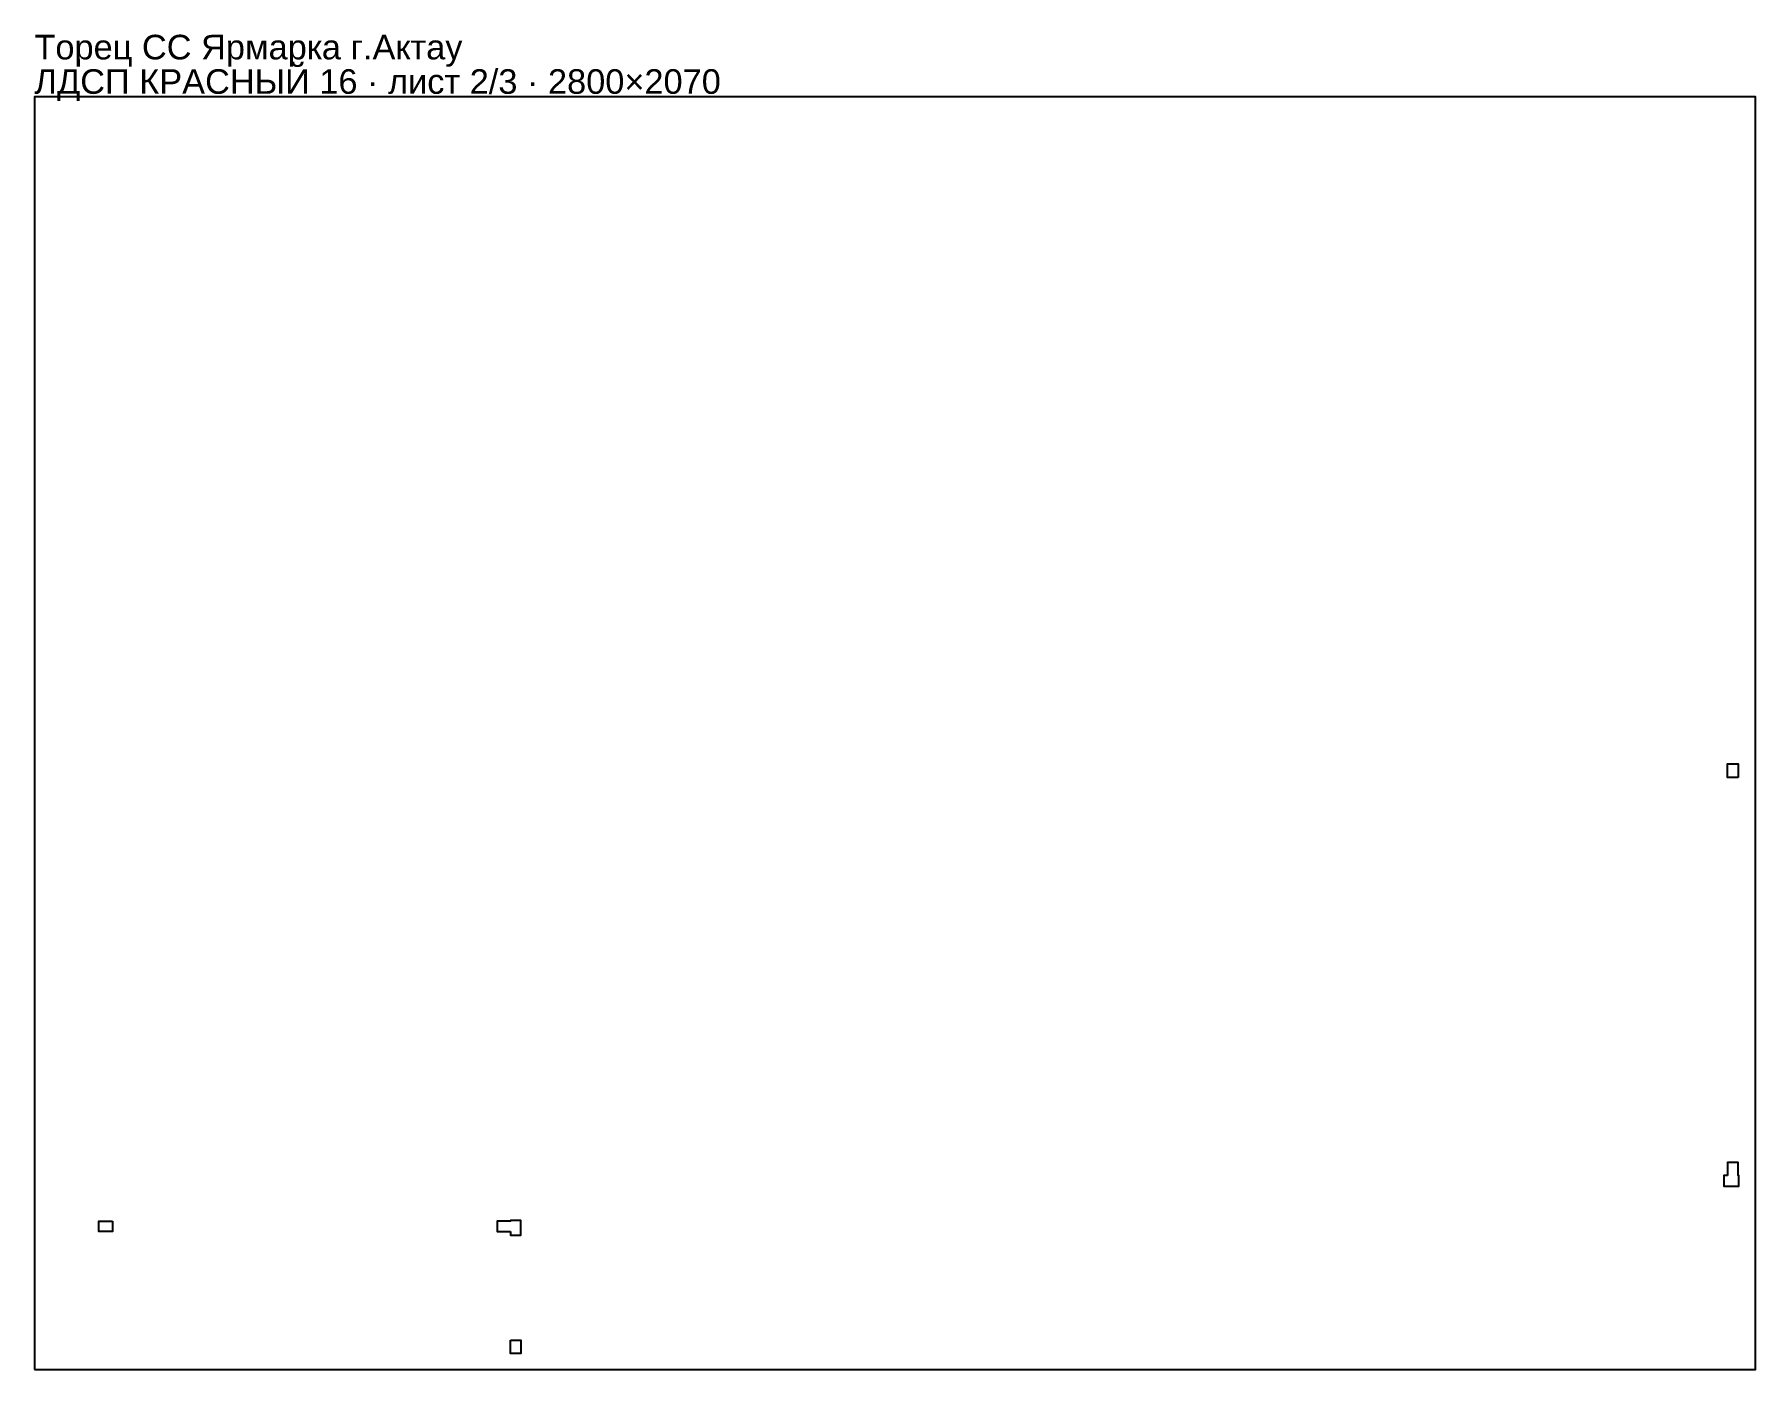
# Model space of a CAD drawing. Header units: millimetres. Extents: x 0 to 2800, y 0 to 2172.
import ezdxf

# ---------------------------------------------------------------- set-up
doc = ezdxf.new("R2010")
doc.units = ezdxf.units.MM
doc.layers.get('0').update_dxf_attribs({"linetype": 'CONTINUOUS'})
doc.layers.add('INFO', color=5, linetype='CONTINUOUS')
doc.styles.get("Standard").update_dxf_attribs({"font": 'arial.ttf'})

msp = doc.modelspace()

# ---------------------------------------------------------------- linework, layer by layer
for points in [[(0, 0), (2800, 0), (2800, 2070), (0, 2070)], [(2771.582683, 963.004059), (2754.582683, 963.004059), (2754.582683, 985.004059), (2771.582683, 985.004059)], [(2754.582683, 315.504059), (2748.582683, 315.504059), (2748.582683, 298.504059), (2772.582683, 298.504059), (2772.582683, 315.504059), (2771.582683, 315.504059), (2771.582683, 337.004059), (2754.582683, 337.004059)], [(126.999908, 241.504223), (126.999908, 224.504223), (104.999908, 224.504223), (104.999908, 241.504223)], [(774.499908, 224.504223), (774.499908, 218.504223), (791.499908, 218.504223), (791.499908, 242.504223), (774.499908, 242.504223), (774.499908, 241.504223), (752.999908, 241.504223), (752.999908, 224.504223)], [(774.499908, 48.004223), (791.499908, 48.004223), (791.499908, 26.004223), (774.499908, 26.004223)]]:
    msp.add_lwpolyline(points, close=True)

# ---------------------------------------------------------------- texts
at = {"layer": 'INFO'}
for s, p in [('Торец СС Ярмарка г.Актау', (0, 2131)), ('ЛДСП КРАСНЫЙ 16 · лист 2/3 · 2800×2070', (0, 2075))]:
    msp.add_text(s, height=40, dxfattribs=at).set_placement(p)

doc.saveas('drawing.dxf')
